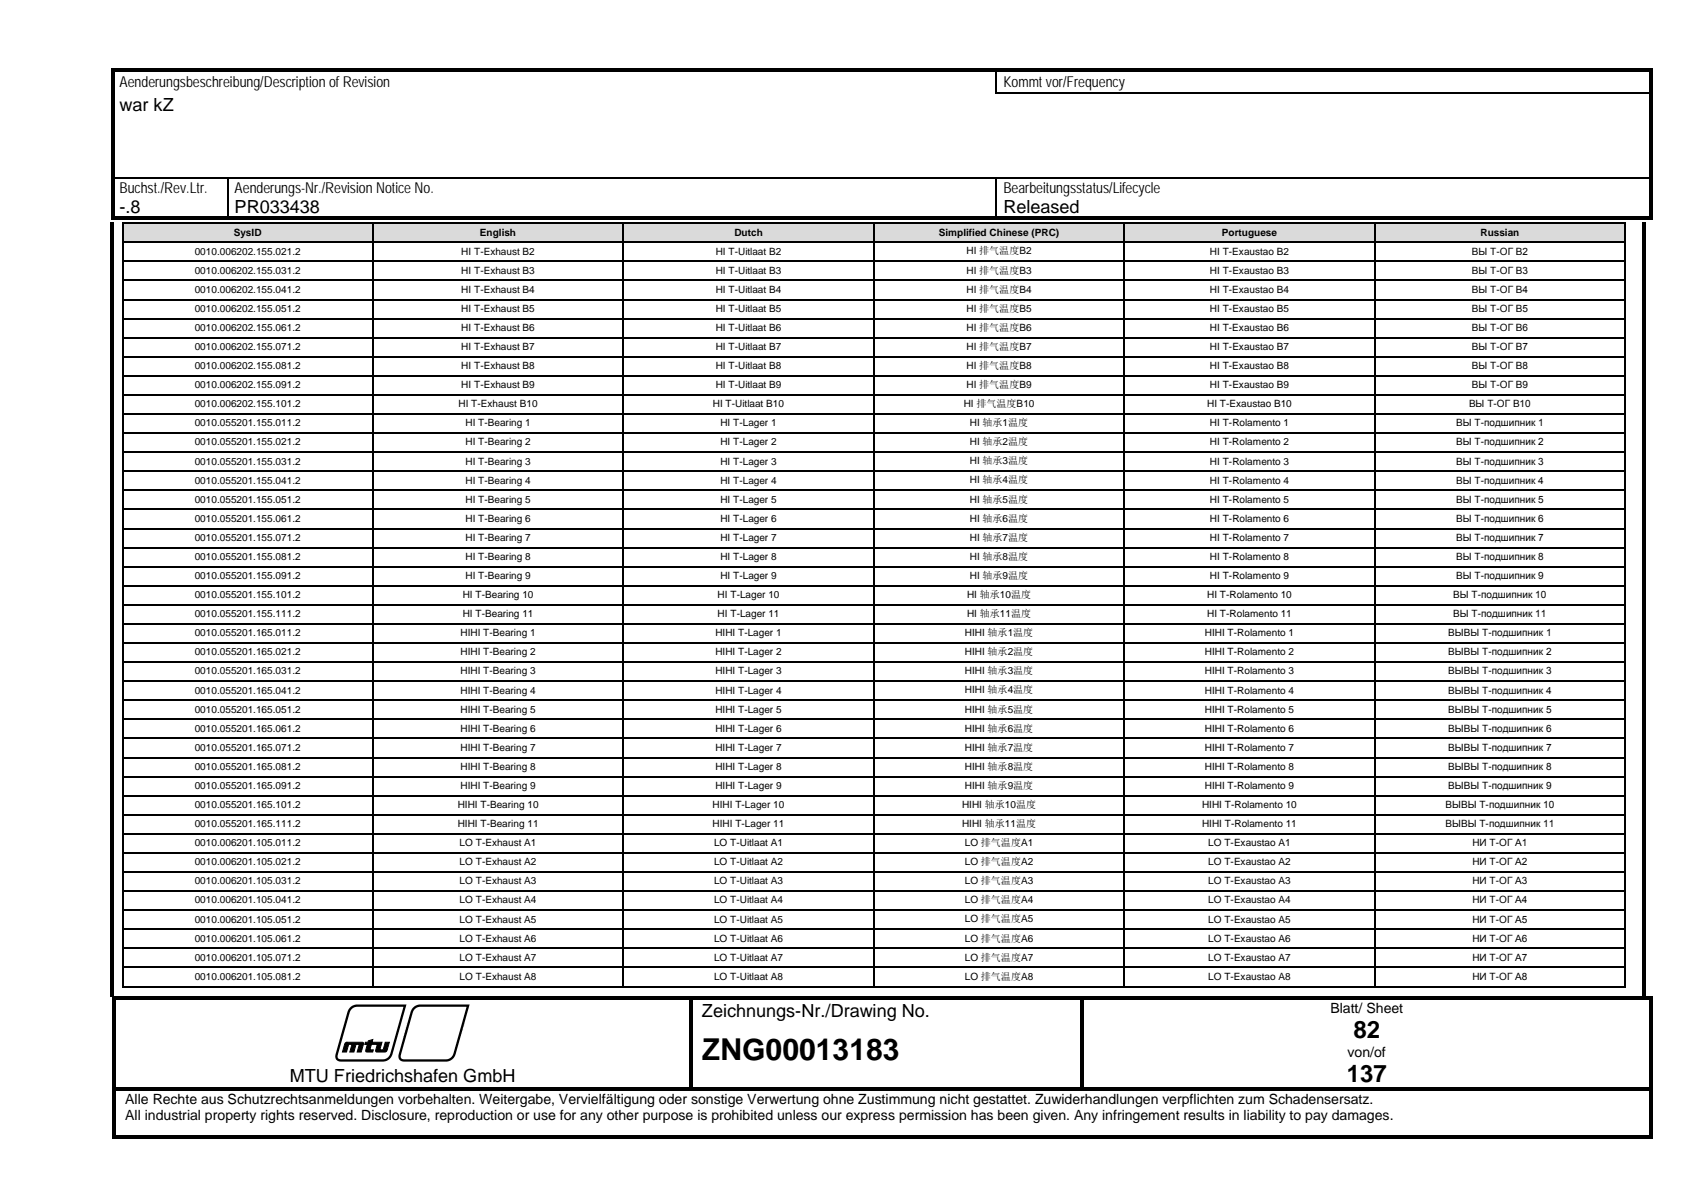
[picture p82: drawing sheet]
<svg xmlns="http://www.w3.org/2000/svg" width="297mm" height="210mm" viewBox="0 0 297 210" stroke-linecap="round" stroke-linejoin="round" font-family="sans-serif">
<defs><g id="words">
<text font-size="5.3" x="123.3" y="186.2">ZNG00013183</text>
<g font-size="4.2">
<text x="237.7" y="182.4">82</text>
<text x="236.5" y="190.1">137</text>
</g>
<g font-size="3.2">
<text x="21" y="19.5">war kZ</text>
<text x="21" y="37.4">-.8</text>
<text x="41.2" y="37.4">PR033438</text>
<text x="176.2" y="37.4">Released</text>
<text x="123.3" y="178.5">Zeichnungs-Nr./Drawing No.</text>
<text x="50.9" y="190">MTU Friedrichshafen GmbH</text>
</g>
<g font-size="2.6">
<text x="21" y="15.3">Aenderungsbeschreibung/Descriptionof Revision</text>
<text x="176.2" y="15.3">Kommt vor/Frequency</text>
<text x="21" y="33.9">Buchst./Rev.Ltr.</text>
<text x="41.2" y="33.9">Aenderungs-Nr./RevisionNotice No.</text>
<text x="176.2" y="33.9">Bearbeitungsstatus/Lifecycle</text>
</g>
<g font-size="2.5">
<text x="233.7" y="177.8">Blatt/ Sheet</text>
<text x="236.7" y="185.5">von/of</text>
<text x="22" y="193.8">Alle Rechte aus Schutzrechtsanmeldungen vorbehalten. Weitergabe, Vervielfältigung oder sonstige Verwertung ohne Zustimmung nicht gestattet. Zuwiderhandlungen verpflichten zum Schadensersatz.</text>
<text x="22" y="196.6">All industrial property rights reserved. Disclosure, reproduction or use for any other purpose is prohibited unless our express permission has been given. Any infringement results in liability to pay damages.</text>
</g>
<g font-size="1.8">
<text x="41.1" y="41.4">SysID</text>
<text x="84.3" y="41.4">English</text>
<text x="129" y="41.4">Dutch</text>
<text x="164.9" y="41.4">Simplified Chinese (PRC)</text>
<text x="214.6" y="41.4">Portuguese</text>
<text x="260" y="41.4">Russian</text>
<text x="34.2" y="44.7">0010.006202.155.021.2</text>
<text x="81" y="44.7">HI T-Exhaust B2</text>
<text x="125.7" y="44.7">HI T-Uitlaat B2</text>
<text x="169.8" y="44.7">HI 排气温度B2</text>
<text x="212.5" y="44.7">HI T-Exaustao B2</text>
<text x="258.5" y="44.7">ВЫ Т-ОГ B2</text>
<text x="34.2" y="48">0010.006202.155.031.2</text>
<text x="34.2" y="51.4">0010.006202.155.041.2</text>
<text x="81" y="51.4">HI T-Exhaust B4</text>
<text x="81" y="48">HI T-Exhaust B3</text>
<text x="125.7" y="51.4">HI T-Uitlaat B4</text>
<text x="125.7" y="48">HI T-Uitlaat B3</text>
<text x="169.8" y="51.4">HI 排气温度B4</text>
<text x="169.8" y="48">HI 排气温度B3</text>
<text x="212.5" y="51.4">HI T-Exaustao B4</text>
<text x="212.5" y="48">HI T-Exaustao B3</text>
<text x="258.5" y="51.4">ВЫ Т-ОГ B4</text>
<text x="258.5" y="48">ВЫ Т-ОГ B3</text>
<text x="34.2" y="54.8">0010.006202.155.051.2</text>
<text x="34.2" y="58.1">0010.006202.155.061.2</text>
<text x="81" y="58.1">HI T-Exhaust B6</text>
<text x="81" y="54.8">HI T-Exhaust B5</text>
<text x="125.7" y="58.1">HI T-Uitlaat B6</text>
<text x="125.7" y="54.8">HI T-Uitlaat B5</text>
<text x="169.8" y="58.1">HI 排气温度B6</text>
<text x="169.8" y="54.7">HI 排气温度B5</text>
<text x="212.5" y="58.1">HI T-Exaustao B6</text>
<text x="212.5" y="54.8">HI T-Exaustao B5</text>
<text x="258.5" y="58.1">ВЫ Т-ОГ B6</text>
<text x="258.5" y="54.8">ВЫ Т-ОГ B5</text>
<text x="34.2" y="61.5">0010.006202.155.071.2</text>
<text x="34.2" y="64.8">0010.006202.155.081.2</text>
<text x="81" y="64.8">HI T-Exhaust B8</text>
<text x="81" y="61.5">HI T-Exhaust B7</text>
<text x="125.7" y="64.8">HI T-Uitlaat B8</text>
<text x="125.7" y="61.5">HI T-Uitlaat B7</text>
<text x="169.8" y="64.8">HI 排气温度B8</text>
<text x="169.8" y="61.4">HI 排气温度B7</text>
<text x="212.5" y="64.8">HI T-Exaustao B8</text>
<text x="212.5" y="61.5">HI T-Exaustao B7</text>
<text x="258.5" y="64.8">ВЫ Т-ОГ B8</text>
<text x="258.5" y="61.5">ВЫ Т-ОГ B7</text>
<text x="34.2" y="68.2">0010.006202.155.091.2</text>
<text x="34.2" y="71.5">0010.006202.155.101.2</text>
<text x="80.5" y="71.5">HI T-Exhaust B10</text>
<text x="81" y="68.2">HI T-Exhaust B9</text>
<text x="125.2" y="71.5">HI T-Uitlaat B10</text>
<text x="125.7" y="68.2">HI T-Uitlaat B9</text>
<text x="169.3" y="71.5">HI 排气温度B10</text>
<text x="169.8" y="68.1">HI 排气温度B9</text>
<text x="212" y="71.5">HI T-Exaustao B10</text>
<text x="212.5" y="68.2">HI T-Exaustao B9</text>
<text x="258" y="71.5">ВЫ Т-ОГ B10</text>
<text x="258.5" y="68.2">ВЫ Т-ОГ B9</text>
<text x="34.2" y="74.9">0010.055201.155.011.2</text>
<text x="81.8" y="74.9">HI T-Bearing 1</text>
<text x="126.5" y="74.9">HI T-Lager 1</text>
<text x="170.3" y="74.8">HI 轴承1温度</text>
<text x="212.5" y="74.9">HI T-Rolamento 1</text>
<text x="255.8" y="74.9">ВЫ Т-подшипник 1</text>
<text x="34.2" y="78.2">0010.055201.155.021.2</text>
<text x="34.2" y="81.6">0010.055201.155.031.2</text>
<text x="81.8" y="78.2">HI T-Bearing 2</text>
<text x="81.8" y="81.6">HI T-Bearing 3</text>
<text x="126.5" y="78.2">HI T-Lager 2</text>
<text x="126.5" y="81.6">HI T-Lager 3</text>
<text x="170.3" y="81.6">HI 轴承3温度</text>
<text x="170.3" y="78.2">HI 轴承2温度</text>
<text x="212.5" y="81.6">HI T-Rolamento 3</text>
<text x="212.5" y="78.2">HI T-Rolamento 2</text>
<text x="255.8" y="78.2">ВЫ Т-подшипник 2</text>
<text x="255.8" y="81.6">ВЫ Т-подшипник 3</text>
<text x="34.2" y="84.9">0010.055201.155.041.2</text>
<text x="34.2" y="88.3">0010.055201.155.051.2</text>
<text x="81.8" y="84.9">HI T-Bearing 4</text>
<text x="81.8" y="88.3">HI T-Bearing 5</text>
<text x="126.5" y="84.9">HI T-Lager 4</text>
<text x="126.5" y="88.3">HI T-Lager 5</text>
<text x="170.3" y="88.2">HI 轴承5温度</text>
<text x="170.3" y="84.9">HI 轴承4温度</text>
<text x="212.5" y="88.3">HI T-Rolamento 5</text>
<text x="212.5" y="84.9">HI T-Rolamento 4</text>
<text x="255.8" y="88.3">ВЫ Т-подшипник 5</text>
<text x="255.8" y="84.9">ВЫ Т-подшипник 4</text>
<text x="34.2" y="91.6">0010.055201.155.061.2</text>
<text x="34.2" y="95">0010.055201.155.071.2</text>
<text x="81.8" y="91.6">HI T-Bearing 6</text>
<text x="81.8" y="95">HI T-Bearing 7</text>
<text x="126.5" y="91.6">HI T-Lager 6</text>
<text x="126.5" y="95">HI T-Lager 7</text>
<text x="170.3" y="95">HI 轴承7温度</text>
<text x="170.3" y="91.6">HI 轴承6温度</text>
<text x="212.5" y="95">HI T-Rolamento 7</text>
<text x="212.5" y="91.6">HI T-Rolamento 6</text>
<text x="255.8" y="95">ВЫ Т-подшипник 7</text>
<text x="255.8" y="91.6">ВЫ Т-подшипник 6</text>
<text x="34.2" y="98.3">0010.055201.155.081.2</text>
<text x="34.2" y="101.7">0010.055201.155.091.2</text>
<text x="81.8" y="98.3">HI T-Bearing 8</text>
<text x="81.8" y="101.7">HI T-Bearing 9</text>
<text x="126.5" y="98.3">HI T-Lager 8</text>
<text x="126.5" y="101.7">HI T-Lager 9</text>
<text x="170.3" y="101.7">HI 轴承9温度</text>
<text x="170.3" y="98.3">HI 轴承8温度</text>
<text x="212.5" y="101.7">HI T-Rolamento 9</text>
<text x="212.5" y="98.3">HI T-Rolamento 8</text>
<text x="255.8" y="101.7">ВЫ Т-подшипник 9</text>
<text x="255.8" y="98.3">ВЫ Т-подшипник 8</text>
<text x="34.2" y="105">0010.055201.155.101.2</text>
<text x="81.3" y="105">HI T-Bearing 10</text>
<text x="126" y="105">HI T-Lager 10</text>
<text x="169.9" y="105">HI 轴承10温度</text>
<text x="212" y="105">HI T-Rolamento 10</text>
<text x="255.2" y="105">ВЫ Т-подшипник 10</text>
<text x="34.2" y="108.4">0010.055201.155.111.2</text>
<text x="34.2" y="111.7">0010.055201.165.011.2</text>
<text x="80.9" y="111.7">HIHI T-Bearing 1</text>
<text x="81.3" y="108.4">HI T-Bearing 11</text>
<text x="125.6" y="111.7">HIHI T-Lager 1</text>
<text x="126" y="108.4">HI T-Lager 11</text>
<text x="169.5" y="111.7">HIHI 轴承1温度</text>
<text x="169.9" y="108.4">HI 轴承11温度</text>
<text x="211.6" y="111.7">HIHI T-Rolamento 1</text>
<text x="212" y="108.4">HI T-Rolamento 11</text>
<text x="254.4" y="111.7">ВЫВЫ Т-подшипник 1</text>
<text x="255.2" y="108.4">ВЫ Т-подшипник 11</text>
<text x="34.2" y="115.1">0010.055201.165.021.2</text>
<text x="34.2" y="118.4">0010.055201.165.031.2</text>
<text x="80.9" y="118.4">HIHI T-Bearing 3</text>
<text x="80.9" y="115.1">HIHI T-Bearing 2</text>
<text x="125.6" y="118.4">HIHI T-Lager 3</text>
<text x="125.6" y="115.1">HIHI T-Lager 2</text>
<text x="169.5" y="115.1">HIHI 轴承2温度</text>
<text x="169.5" y="118.4">HIHI 轴承3温度</text>
<text x="211.6" y="115.1">HIHI T-Rolamento 2</text>
<text x="211.6" y="118.4">HIHI T-Rolamento 3</text>
<text x="254.4" y="115.1">ВЫВЫ Т-подшипник 2</text>
<text x="254.4" y="118.4">ВЫВЫ Т-подшипник 3</text>
<text x="34.2" y="121.8">0010.055201.165.041.2</text>
<text x="34.2" y="125.1">0010.055201.165.051.2</text>
<text x="80.9" y="125.1">HIHI T-Bearing 5</text>
<text x="80.9" y="121.8">HIHI T-Bearing 4</text>
<text x="125.6" y="125.1">HIHI T-Lager 5</text>
<text x="125.6" y="121.8">HIHI T-Lager 4</text>
<text x="169.5" y="121.8">HIHI 轴承4温度</text>
<text x="169.5" y="125.1">HIHI 轴承5温度</text>
<text x="211.6" y="121.8">HIHI T-Rolamento 4</text>
<text x="211.6" y="125.1">HIHI T-Rolamento 5</text>
<text x="254.4" y="121.8">ВЫВЫ Т-подшипник 4</text>
<text x="254.4" y="125.1">ВЫВЫ Т-подшипник 5</text>
<text x="34.2" y="128.5">0010.055201.165.061.2</text>
<text x="34.2" y="131.8">0010.055201.165.071.2</text>
<text x="80.9" y="131.8">HIHI T-Bearing 7</text>
<text x="80.9" y="128.5">HIHI T-Bearing 6</text>
<text x="125.6" y="131.8">HIHI T-Lager 7</text>
<text x="125.6" y="128.5">HIHI T-Lager 6</text>
<text x="169.5" y="128.5">HIHI 轴承6温度</text>
<text x="169.5" y="131.8">HIHI 轴承7温度</text>
<text x="211.6" y="128.5">HIHI T-Rolamento 6</text>
<text x="211.6" y="131.8">HIHI T-Rolamento 7</text>
<text x="254.4" y="128.5">ВЫВЫ Т-подшипник 6</text>
<text x="254.4" y="131.8">ВЫВЫ Т-подшипник 7</text>
<text x="34.2" y="135.2">0010.055201.165.081.2</text>
<text x="80.9" y="135.2">HIHI T-Bearing 8</text>
<text x="125.6" y="135.2">HIHI T-Lager 8</text>
<text x="169.5" y="135.2">HIHI 轴承8温度</text>
<text x="211.6" y="135.2">HIHI T-Rolamento 8</text>
<text x="254.4" y="135.2">ВЫВЫ Т-подшипник 8</text>
<text x="34.2" y="138.5">0010.055201.165.091.2</text>
<text x="34.2" y="141.9">0010.055201.165.101.2</text>
<text x="80.4" y="141.9">HIHI T-Bearing 10</text>
<text x="80.9" y="138.5">HIHI T-Bearing 9</text>
<text x="125.2" y="141.9">HIHI T-Lager 10</text>
<text x="125.6" y="138.5">HIHI T-Lager 9</text>
<text x="169" y="141.9">HIHI 轴承10温度</text>
<text x="169.5" y="138.5">HIHI 轴承9温度</text>
<text x="211.1" y="141.9">HIHI T-Rolamento 10</text>
<text x="211.6" y="138.5">HIHI T-Rolamento 9</text>
<text x="253.9" y="141.9">ВЫВЫ Т-подшипник 10</text>
<text x="254.4" y="138.5">ВЫВЫ Т-подшипник 9</text>
<text x="34.2" y="145.2">0010.055201.165.111.2</text>
<text x="34.2" y="148.6">0010.006201.105.011.2</text>
<text x="80.4" y="145.2">HIHI T-Bearing 11</text>
<text x="80.7" y="148.6">LO T-Exhaust A1</text>
<text x="125.2" y="145.2">HIHI T-Lager 11</text>
<text x="125.4" y="148.6">LO T-Uitlaat A1</text>
<text x="169" y="145.2">HIHI 轴承11温度</text>
<text x="169.5" y="148.6">LO 排气温度A1</text>
<text x="211.1" y="145.2">HIHI T-Rolamento 11</text>
<text x="212.2" y="148.6">LO T-Exaustao A1</text>
<text x="253.9" y="145.2">ВЫВЫ Т-подшипник 11</text>
<text x="258.6" y="148.6">НИ Т-ОГ А1</text>
<text x="34.2" y="152">0010.006201.105.021.2</text>
<text x="34.2" y="155.3">0010.006201.105.031.2</text>
<text x="80.7" y="155.3">LO T-Exhaust A3</text>
<text x="80.7" y="152">LO T-Exhaust A2</text>
<text x="125.4" y="152">LO T-Uitlaat A2</text>
<text x="125.4" y="155.3">LO T-Uitlaat A3</text>
<text x="169.5" y="151.9">LO 排气温度A2</text>
<text x="169.5" y="155.3">LO 排气温度A3</text>
<text x="212.2" y="152">LO T-Exaustao A2</text>
<text x="212.2" y="155.3">LO T-Exaustao A3</text>
<text x="258.6" y="152">НИ Т-ОГ А2</text>
<text x="258.6" y="155.3">НИ Т-ОГ А3</text>
<text x="34.2" y="158.6">0010.006201.105.041.2</text>
<text x="80.7" y="158.6">LO T-Exhaust A4</text>
<text x="125.4" y="158.6">LO T-Uitlaat A4</text>
<text x="169.5" y="158.6">LO 排气温度A4</text>
<text x="169.5" y="162">LO 排气温度A5</text>
<text x="212.2" y="158.6">LO T-Exaustao A4</text>
<text x="258.6" y="158.6">НИ Т-ОГ А4</text>
<text x="34.2" y="162">0010.006201.105.051.2</text>
<text x="34.2" y="165.4">0010.006201.105.061.2</text>
<text x="80.7" y="162">LO T-Exhaust A5</text>
<text x="80.7" y="165.4">LO T-Exhaust A6</text>
<text x="125.4" y="165.4">LO T-Uitlaat A6</text>
<text x="125.4" y="162">LO T-Uitlaat A5</text>
<text x="169.5" y="165.3">LO 排气温度A6</text>
<text x="212.2" y="165.4">LO T-Exaustao A6</text>
<text x="212.2" y="162">LO T-Exaustao A5</text>
<text x="258.6" y="165.4">НИ Т-ОГ А6</text>
<text x="258.6" y="162">НИ Т-ОГ А5</text>
<text x="34.2" y="168.7">0010.006201.105.071.2</text>
<text x="34.2" y="172.1">0010.006201.105.081.2</text>
<text x="80.7" y="168.7">LO T-Exhaust A7</text>
<text x="80.7" y="172.1">LO T-Exhaust A8</text>
<text x="125.4" y="172.1">LO T-Uitlaat A8</text>
<text x="125.4" y="168.7">LO T-Uitlaat A7</text>
<text x="169.5" y="172">LO 排气温度A8</text>
<text x="169.5" y="168.7">LO 排气温度A7</text>
<text x="212.2" y="172.1">LO T-Exaustao A8</text>
<text x="212.2" y="168.7">LO T-Exaustao A7</text>
<text x="258.6" y="172.1">НИ Т-ОГ А8</text>
<text x="258.6" y="168.7">НИ Т-ОГ А7</text>
</g>
</g></defs>
<g fill="#000">
<path d="M19.5 12h.6v.5h-.6z" fill-rule="evenodd"/>
<path d="M19.5 12h.6v.5h-.6z" fill-rule="evenodd"/>
<path d="M19.5 12.5h.6v3.7h-.6z" fill-rule="evenodd"/>
<path d="M19.5 16.2h.6v.3h-.6z" fill-rule="evenodd"/>
<path d="M20.1 12h154.8v.5h-154.8z" fill-rule="evenodd"/>
<path d="M174.9 12h.5v.5h-.5z" fill-rule="evenodd"/>
<path d="M175.4 12h24.6v.5h-24.6z" fill-rule="evenodd"/>
<path d="M200 12h.6v.5h-.6z" fill-rule="evenodd"/>
<path d="M200.6 12h89.2v.5h-89.2z" fill-rule="evenodd"/>
<path d="M289.8 12h.5v.5h-.5z" fill-rule="evenodd"/>
<path d="M289.8 12h.5v.5h-.5z" fill-rule="evenodd"/>
<path d="M289.8 12.5h.5v3.7h-.5z" fill-rule="evenodd"/>
<path d="M289.8 16.2h.5v.3h-.5z" fill-rule="evenodd"/>
<path d="M19.5 16.5h.6v3.7h-.6z" fill-rule="evenodd"/>
<path d="M19.5 20.2h.6v3.6h-.6z" fill-rule="evenodd"/>
<path d="M19.5 23.8h.6v3.7h-.6z" fill-rule="evenodd"/>
<path d="M19.5 27.5h.6v3.6h-.6z" fill-rule="evenodd"/>
<path d="M19.5 31.4h.6v3h-.6z" fill-rule="evenodd"/>
<path d="M19.5 34.4h.6v3.7h-.6z" fill-rule="evenodd"/>
<path d="M19.5 38.1h.6v.5h-.6z" fill-rule="evenodd"/>
<path d="M19.5 38.1h.6v.5h-.6z" fill-rule="evenodd"/>
<path d="M20.1 38.1h19.8v.5h-19.8z" fill-rule="evenodd"/>
<path d="M39.9 38.1h.5v.5h-.5z" fill-rule="evenodd"/>
<path d="M40.4 38.1h134.5v.5h-134.5z" fill-rule="evenodd"/>
<path d="M174.9 38.1h.5v.5h-.5z" fill-rule="evenodd"/>
<path d="M175.4 38.1h114.4v.5h-114.4z" fill-rule="evenodd"/>
<path d="M289.8 16.5h.5v3.7h-.5z" fill-rule="evenodd"/>
<path d="M289.8 20.2h.5v3.6h-.5z" fill-rule="evenodd"/>
<path d="M289.8 23.8h.5v3.7h-.5z" fill-rule="evenodd"/>
<path d="M289.8 27.5h.5v3.6h-.5z" fill-rule="evenodd"/>
<path d="M289.8 31.4h.5v3h-.5z" fill-rule="evenodd"/>
<path d="M289.8 34.4h.5v3.7h-.5z" fill-rule="evenodd"/>
<path d="M289.8 38.1h.5v.5h-.5z" fill-rule="evenodd"/>
<path d="M289.8 38.1h.5v.5h-.5z" fill-rule="evenodd"/>
<path d="M19.8 175h.5v.5h-.5z" fill-rule="evenodd"/>
<path d="M19.8 175h.5v.5h-.5z" fill-rule="evenodd"/>
<path d="M20.3 175h100.8v.5h-100.8z" fill-rule="evenodd"/>
<path d="M121.1 175h.5v.5h-.5z" fill-rule="evenodd"/>
<path d="M121.6 175h68.2v.5h-68.2z" fill-rule="evenodd"/>
<path d="M189.8 175h.6v.5h-.6z" fill-rule="evenodd"/>
<path d="M190.4 175h99.4v.5h-99.4z" fill-rule="evenodd"/>
<path d="M289.8 175h.5v.5h-.5z" fill-rule="evenodd"/>
<path d="M289.8 175h.5v.5h-.5z" fill-rule="evenodd"/>
<path d="M19.8 175.5h.5v15.4h-.5z" fill-rule="evenodd"/>
<path d="M19.8 190.9h.5v.6h-.5z" fill-rule="evenodd"/>
<path d="M19.8 191.5h.5v8h-.5z" fill-rule="evenodd"/>
<path d="M20.3 190.9h100.8v.6h-100.8z" fill-rule="evenodd"/>
<path d="M121.1 175.5h.5v15.4h-.5z" fill-rule="evenodd"/>
<path d="M121.1 190.9h.5v.6h-.5z" fill-rule="evenodd"/>
<path d="M121.6 190.9h68.2v.6h-68.2z" fill-rule="evenodd"/>
<path d="M189.8 175.5h.6v15.4h-.6z" fill-rule="evenodd"/>
<path d="M189.8 190.9h.6v.6h-.6z" fill-rule="evenodd"/>
<path d="M190.4 190.9h99.4v.6h-99.4z" fill-rule="evenodd"/>
<path d="M289.8 175.5h.5v15.4h-.5z" fill-rule="evenodd"/>
<path d="M289.8 190.9h.5v.6h-.5z" fill-rule="evenodd"/>
<path d="M289.8 191.5h.5v8h-.5z" fill-rule="evenodd"/>
<path d="M19.8 199.5h.5v.5h-.5z" fill-rule="evenodd"/>
<path d="M19.8 199.5h.5v.5h-.5z" fill-rule="evenodd"/>
<path d="M20.3 199.5h269.5v.5h-269.5z" fill-rule="evenodd"/>
<path d="M289.8 199.5h.5v.5h-.5z" fill-rule="evenodd"/>
<path d="M289.8 199.5h.5v.5h-.5z" fill-rule="evenodd"/>
</g>
<path d="M175 12.5v3.7M20.1 31.3h19.8M40 31.4v6.7M40.1 31.3h134.8M175 31.4v6.7M175.2 31.3h114.6" fill="none" stroke="#000" stroke-width=".25"/>
<path d="M174.9 16.3h25.1M200.4 16.3h89.4" fill="none" stroke="#000" stroke-width=".34"/>
<g fill="#000">
<path d="M200 16.2h.4v.3h-.4zM19.5 31.1h.6v.3h-.6zM39.9 31.4h.2zM39.9 31.1h.2v.3h-.2zM174.9 31.4h.3zM174.9 31.1h.3v.3h-.3zM289.8 31.1h.5v.3h-.5zM60.6 183.2l.3-.2h2.2a.47 .47 0 0 1 .6 .1 .47 .47 0 0 1 .1 .6l-.4 1h-.7l.4-1.3h-.6l-.3 1.3h-.8l.4-1.3h-.6l-.3 1.3h-.8zM64.2 183h.4l.1-.2 .8-.3-.2 .5h1.8l-.4 1.4h.6l.4-1.4h.7l-.1 .4a1.4 1.4 0 0 1-.7 1.3h-1a.44 .44 0 0 1-.6-.3l.3-1h-1.1l-.2 1h.6l-.1 .3h-.5a.51 .51 0 0 1-.8-.3l.3-1h-.4z"/>
<path d="M61.5 176.9l.6-.4 .6-.1h8.7l-2.4 8.6a2.24 2.24 0 0 1-2.7 1.4h-6.4a1.06 1.06 0 0 1-1-.6 1.06 1.06 0 0 1 .2-1.1l1.9-6.9zM61.8 177.2l-.4 .7-2 7.2a.69 .69 0 0 0 .1 .8 .69 .69 0 0 0 .8 .1h6.9a1.38 1.38 0 0 0 1.4-1.1l2.3-8.1h-8.2z"/>
<path d="M72.6 176.9l.6-.4 .6-.1h8.7l-2.5 8.6a2.21 2.21 0 0 1-2.6 1.4h-6.4a1.06 1.06 0 0 1-1-.6 1.06 1.06 0 0 1 .1-1.1l2-7.1zM72.9 177.2l-.4 .7-2 7.2a.69 .69 0 0 0 .1 .8 .69 .69 0 0 0 .8 .1h6.9a1.38 1.38 0 0 0 1.4-1.1l2.2-8.1h-8.1z"/>
</g>
<path d="M60.6 183.2l.3-.2h2.2a.47 .47 0 0 1 .6 .1 .47 .47 0 0 1 .1 .6l-.4 1h-.7l.4-1.3h-.6l-.3 1.3h-.8l.4-1.3h-.6l-.3 1.3h-.8zM64.2 183h.4l.1-.2 .8-.3-.2 .5h1.8l-.4 1.4h.6l.4-1.4h.7l-.1 .4a1.4 1.4 0 0 1-.7 1.3h-1a.44 .44 0 0 1-.6-.3l.3-1h-1.1l-.2 1h.6l-.1 .3h-.5a.51 .51 0 0 1-.8-.3l.3-1h-.4z" fill="none" stroke="#000" stroke-width=".18"/>
<g fill="#dadada">
<path d="M21.7 39.4h43.6v3h-43.6z" fill-rule="evenodd"/>
<path d="M22.1 39.7h42.9v2.3h-42.9z" fill-rule="evenodd"/>
<path d="M65.7 39.4h43.6v3h-43.6z" fill-rule="evenodd"/>
<path d="M66 39.7h43v2.3h-43z" fill-rule="evenodd"/>
<path d="M109.7 39.4h43.6v3h-43.6z" fill-rule="evenodd"/>
<path d="M110 39.7h43v2.3h-43z" fill-rule="evenodd"/>
<path d="M153.7 39.4h43.6v3h-43.6z" fill-rule="evenodd"/>
<path d="M154 39.7h43v2.3h-43z" fill-rule="evenodd"/>
<path d="M197.7 39.4h43.6v3h-43.6z" fill-rule="evenodd"/>
<path d="M198 39.7h42.9v2.3h-42.9z" fill-rule="evenodd"/>
<path d="M241.7 39.4h43.6v3h-43.6z" fill-rule="evenodd"/>
</g>
<path d="M242 39.7h42.9v2.3h-42.9z" fill="#dadada"/>
<g fill="#000">
<path d="M21.4 39h.3v.4h-.3zM21.4 39h.3v.3h-.3zM65.3 39.3l.4 .1zM65.3 39h.4v.3h-.4zM109.3 39.3l.4 .1zM109.3 39h.4v.3h-.4zM153.3 39.3l.4 .1zM153.3 39h.4v.3h-.4zM197.3 39.3l.4 .1zM197.3 39h.4v.3h-.4zM241.3 39.3l.3 .1zM241.3 39h.3v.3h-.3z"/>
<path d="M285.3 39h.3v.4h-.3zM285.3 39h.3v.3h-.3zM21.4 42.4h.3v.3h-.3zM21.4 45.7h.3v.4h-.3zM21.4 49.1h.3v.3h-.3zM21.4 52.4h.3v.4h-.3zM21.4 55.8h.3v.3h-.3zM21.4 59.1h.3v.4h-.3zM65.3 42.4h.4v.3h-.4zM65.3 45.7h.4v.4h-.4zM65.3 49.1h.4v.3h-.4zM65.3 52.4h.4v.4h-.4z"/>
<path d="M65.3 55.8h.4v.3h-.4zM65.3 59.1h.4v.4h-.4zM109.3 42.4h.4v.3h-.4zM109.3 45.7h.4v.4h-.4zM109.3 49.1h.4v.3h-.4zM109.3 52.4h.4v.4h-.4zM109.3 55.8h.4v.3h-.4zM109.3 59.1h.4v.4h-.4zM153.3 42.4h.4v.3h-.4zM153.3 45.7h.4v.4h-.4zM153.3 49.1h.4v.3h-.4zM153.3 52.4h.4v.4h-.4z"/>
<path d="M153.3 55.8h.4v.3h-.4zM153.3 59.1h.4v.4h-.4zM197.3 42.4h.4v.3h-.4zM197.3 45.7h.4v.4h-.4zM197.3 49.1h.4v.3h-.4zM197.3 52.4h.4v.4h-.4zM197.3 55.8h.4v.3h-.4zM197.3 59.1h.4v.4h-.4zM241.3 42.4h.3v.3h-.3zM241.3 45.7h.3v.4h-.3zM241.3 49.1h.3v.3h-.3zM241.3 52.4h.3v.4h-.3z"/>
<path d="M241.3 55.8h.3v.3h-.3zM241.3 59.1h.3v.4h-.3zM285.3 42.4h.3v.3h-.3zM285.3 45.7h.3v.4h-.3zM285.3 49.1h.3v.3h-.3zM285.3 52.4h.3v.4h-.3zM285.3 55.8h.3v.3h-.3zM285.3 59.1h.3v.4h-.3zM21.4 62.5h.3v.3h-.3zM21.4 65.8h.3v.4h-.3zM21.4 69.2h.3v.3h-.3zM21.4 72.5h.3v.4h-.3z"/>
<path d="M21.4 75.9h.3v.3h-.3zM21.4 79.2h.3v.4h-.3zM65.3 62.5h.4v.3h-.4zM65.3 65.8h.4v.4h-.4zM65.3 69.2h.4v.3h-.4zM65.3 72.5h.4v.4h-.4zM65.3 75.9h.4v.3h-.4zM65.3 79.2h.4v.4h-.4zM109.3 62.5h.4v.3h-.4zM109.3 65.8h.4v.4h-.4zM109.3 69.2h.4v.3h-.4zM109.3 72.5h.4v.4h-.4z"/>
<path d="M109.3 75.9h.4v.3h-.4zM109.3 79.2h.4v.4h-.4zM153.3 62.5h.4v.3h-.4zM153.3 65.8h.4v.4h-.4zM153.3 69.2h.4v.3h-.4zM153.3 72.5h.4v.4h-.4zM153.3 75.9h.4v.3h-.4zM153.3 79.2h.4v.4h-.4zM197.3 62.5h.4v.3h-.4zM197.3 65.8h.4v.4h-.4zM197.3 69.2h.4v.3h-.4zM197.3 72.5h.4v.4h-.4z"/>
<path d="M197.3 75.9h.4v.3h-.4zM197.3 79.2h.4v.4h-.4zM241.3 62.5h.3v.3h-.3zM241.3 65.8h.3v.4h-.3zM241.3 69.2h.3v.3h-.3zM241.3 72.5h.3v.4h-.3zM241.3 75.9h.3v.3h-.3zM241.3 79.2h.3v.4h-.3zM285.3 62.5h.3v.3h-.3zM285.3 65.8h.3v.4h-.3zM285.3 69.2h.3v.3h-.3zM285.3 72.5h.3v.4h-.3z"/>
<path d="M285.3 75.9h.3v.3h-.3zM285.3 79.2h.3v.4h-.3zM21.4 82.6h.3v.4h-.3zM21.4 85.9h.3v.4h-.3zM21.4 89.3h.3v.3h-.3zM21.4 92.6h.3v.4h-.3zM21.4 96h.3v.4h-.3zM21.4 99.3h.3v.4h-.3zM65.3 82.6h.4v.4h-.4zM65.3 85.9h.4v.4h-.4zM65.3 89.3h.4v.3h-.4zM65.3 92.6h.4v.4h-.4z"/>
<path d="M65.3 96h.4v.4h-.4zM65.3 99.3h.4v.4h-.4zM109.3 82.6h.4v.4h-.4zM109.3 85.9h.4v.4h-.4zM109.3 89.3h.4v.3h-.4zM109.3 92.6h.4v.4h-.4zM109.3 96h.4v.4h-.4zM109.3 99.3h.4v.4h-.4zM153.3 82.6h.4v.4h-.4zM153.3 85.9h.4v.4h-.4zM153.3 89.3h.4v.3h-.4zM153.3 92.6h.4v.4h-.4z"/>
<path d="M153.3 96h.4v.4h-.4zM153.3 99.3h.4v.4h-.4zM197.3 82.6h.4v.4h-.4zM197.3 85.9h.4v.4h-.4zM197.3 89.3h.4v.3h-.4zM197.3 92.6h.4v.4h-.4zM197.3 96h.4v.4h-.4zM197.3 99.3h.4v.4h-.4zM241.3 82.6h.3v.4h-.3zM241.3 85.9h.3v.4h-.3zM241.3 89.3h.3v.3h-.3zM241.3 92.6h.3v.4h-.3z"/>
<path d="M241.3 96h.3v.4h-.3zM241.3 99.3h.3v.4h-.3zM285.3 82.6h.3v.4h-.3zM285.3 85.9h.3v.4h-.3zM285.3 89.3h.3v.3h-.3zM285.3 92.6h.3v.4h-.3zM285.3 96h.3v.4h-.3zM285.3 99.3h.3v.4h-.3zM21.4 102.7h.3v.4h-.3zM21.4 106h.3v.4h-.3zM21.4 109.4h.3v.3h-.3zM21.4 112.8h.3v.3h-.3z"/>
<path d="M21.4 116.1h.3v.4h-.3zM21.4 119.4h.3v.4h-.3zM65.3 102.7h.4v.4h-.4zM65.3 106h.4v.4h-.4zM65.3 109.4h.4v.3h-.4zM65.3 112.8h.4v.3h-.4zM65.3 116.1h.4v.4h-.4zM65.3 119.4h.4v.4h-.4zM109.3 102.7h.4v.4h-.4zM109.3 106h.4v.4h-.4zM109.3 109.4h.4v.3h-.4zM109.3 112.8h.4v.3h-.4z"/>
<path d="M109.3 116.1h.4v.4h-.4zM109.3 119.4h.4v.4h-.4zM153.3 102.7h.4v.4h-.4zM153.3 106h.4v.4h-.4zM153.3 109.4h.4v.3h-.4zM153.3 112.8h.4v.3h-.4zM153.3 116.1h.4v.4h-.4zM153.3 119.4h.4v.4h-.4zM197.3 102.7h.4v.4h-.4zM197.3 106h.4v.4h-.4zM197.3 109.4h.4v.3h-.4zM197.3 112.8h.4v.3h-.4z"/>
<path d="M197.3 116.1h.4v.4h-.4zM197.3 119.4h.4v.4h-.4zM241.3 102.7h.3v.4h-.3zM241.3 106h.3v.4h-.3zM241.3 109.4h.3v.3h-.3zM241.3 112.8h.3v.3h-.3zM241.3 116.1h.3v.4h-.3zM241.3 119.4h.3v.4h-.3zM285.3 102.7h.3v.4h-.3zM285.3 106h.3v.4h-.3zM285.3 109.4h.3v.3h-.3zM285.3 112.8h.3v.3h-.3z"/>
<path d="M285.3 116.1h.3v.4h-.3zM285.3 119.4h.3v.4h-.3zM21.4 122.8h.3v.4h-.3zM21.4 126.2h.3v.3h-.3zM21.4 129.5h.3v.4h-.3zM21.4 132.9h.3v.3h-.3zM21.4 136.2h.3v.4h-.3zM21.4 139.6h.3v.3h-.3zM65.3 122.8h.4v.4h-.4zM65.3 126.2h.4v.3h-.4zM65.3 129.5h.4v.4h-.4zM65.3 132.9h.4v.3h-.4z"/>
<path d="M65.3 136.2h.4v.4h-.4zM65.3 139.6h.4v.3h-.4zM109.3 122.8h.4v.4h-.4zM109.3 126.2h.4v.3h-.4zM109.3 129.5h.4v.4h-.4zM109.3 132.9h.4v.3h-.4zM109.3 136.2h.4v.4h-.4zM109.3 139.6h.4v.3h-.4zM153.3 122.8h.4v.4h-.4zM153.3 126.2h.4v.3h-.4zM153.3 129.5h.4v.4h-.4zM153.3 132.9h.4v.3h-.4z"/>
<path d="M153.3 136.2h.4v.4h-.4zM153.3 139.6h.4v.3h-.4zM197.3 122.8h.4v.4h-.4zM197.3 126.2h.4v.3h-.4zM197.3 129.5h.4v.4h-.4zM197.3 132.9h.4v.3h-.4zM197.3 136.2h.4v.4h-.4zM197.3 139.6h.4v.3h-.4zM241.3 122.8h.3v.4h-.3zM241.3 126.2h.3v.3h-.3zM241.3 129.5h.3v.4h-.3zM241.3 132.9h.3v.3h-.3z"/>
<path d="M241.3 136.2h.3v.4h-.3zM241.3 139.6h.3v.3h-.3zM285.3 122.8h.3v.4h-.3zM285.3 126.2h.3v.3h-.3zM285.3 129.5h.3v.4h-.3zM285.3 132.9h.3v.3h-.3zM285.3 136.2h.3v.4h-.3zM285.3 139.6h.3v.3h-.3zM21.4 142.9h.3v.4h-.3zM21.4 146.3h.3v.3h-.3zM21.4 149.6h.3v.4h-.3zM21.4 153h.3v.3h-.3z"/>
<path d="M21.4 156.3h.3v.4h-.3zM65.3 142.9h.4v.4h-.4zM65.3 146.3h.4v.3h-.4zM65.3 149.6h.4v.4h-.4zM65.3 153h.4v.3h-.4zM65.3 156.3h.4v.4h-.4zM109.3 142.9h.4v.4h-.4zM109.3 146.3h.4v.3h-.4zM109.3 149.6h.4v.4h-.4zM109.3 153h.4v.3h-.4zM109.3 156.3h.4v.4h-.4zM153.3 142.9h.4v.4h-.4z"/>
<path d="M153.3 146.3h.4v.3h-.4zM153.3 149.6h.4v.4h-.4zM153.3 153h.4v.3h-.4zM153.3 156.3h.4v.4h-.4zM197.3 142.9h.4v.4h-.4zM197.3 146.3h.4v.3h-.4zM197.3 149.6h.4v.4h-.4zM197.3 153h.4v.3h-.4zM197.3 156.3h.4v.4h-.4zM241.3 142.9h.3v.4h-.3zM241.3 146.3h.3v.3h-.3zM241.3 149.6h.3v.4h-.3z"/>
<path d="M241.3 153h.3v.3h-.3zM241.3 156.3h.3v.4h-.3zM285.3 142.9h.3v.4h-.3zM285.3 146.3h.3v.3h-.3zM285.3 149.6h.3v.4h-.3zM285.3 153h.3v.3h-.3zM285.3 156.3h.3v.4h-.3zM21.4 159.7h.3v.3h-.3zM21.4 163h.3v.4h-.3zM21.4 166.4h.3v.3h-.3zM21.4 169.7h.3v.4h-.3zM21.4 173.1h.3v.3h-.3z"/>
<path d="M65.3 159.7h.4v.3h-.4zM65.3 163h.4v.4h-.4zM65.3 166.4h.4v.3h-.4zM65.3 169.7h.4v.4h-.4zM65.3 173.1h.4v.3h-.4zM109.3 159.7h.4v.3h-.4zM109.3 163h.4v.4h-.4zM109.3 166.4h.4v.3h-.4zM109.3 169.7h.4v.4h-.4zM109.3 173.1h.4v.3h-.4zM153.3 159.7h.4v.3h-.4zM153.3 163h.4v.4h-.4z"/>
<path d="M153.3 166.4h.4v.3h-.4zM153.3 169.7h.4v.4h-.4zM153.3 173.1h.4v.3h-.4zM197.3 159.7h.4v.3h-.4zM197.3 163h.4v.4h-.4zM197.3 166.4h.4v.3h-.4zM197.3 169.7h.4v.4h-.4zM197.3 173.1h.4v.3h-.4zM241.3 159.7h.3v.3h-.3zM241.3 163h.3v.4h-.3zM241.3 166.4h.3v.3h-.3zM241.3 169.7h.3v.4h-.3z"/>
<path d="M241.3 173.1h.3v.3h-.3zM285.3 159.7h.3v.3h-.3zM285.3 163h.3v.4h-.3zM285.3 166.4h.3v.3h-.3zM285.3 169.7h.3v.4h-.3zM285.3 173.1h.3v.3h-.3z"/>
</g>
<g fill="none" stroke="#000" stroke-width=".34">
<path d="M21.5 39.4v3M21.7 39.2h43.6M65.5 39.4v3M65.7 39.2h43.6M109.5 39.4v3M109.7 39.2h43.6M153.5 39.4v3M153.7 39.2h43.6M197.5 39.4v3M197.7 39.2h43.6M241.5 39.4v3M241.6 39.2h43.7"/>
<path d="M285.5 39.4v3M21.5 42.7v3M21.5 46.1v3M21.5 49.4v3M21.5 52.8v3M21.5 56.1v3M21.5 59.5v3M21.7 42.5h43.6M21.7 45.9h43.6M21.7 49.2h43.6M21.7 52.6h43.6M21.7 55.9h43.6"/>
<path d="M21.7 59.3h43.6M65.5 42.7v3M65.5 46.1v3M65.5 49.4v3M65.5 52.8v3M65.5 56.1v3M65.5 59.5v3M65.7 42.5h43.6M65.7 45.9h43.6M65.7 49.2h43.6M65.7 52.6h43.6M65.7 55.9h43.6"/>
<path d="M65.7 59.3h43.6M109.5 42.7v3M109.5 46.1v3M109.5 49.4v3M109.5 52.8v3M109.5 56.1v3M109.5 59.5v3M109.7 42.5h43.6M109.7 45.9h43.6M109.7 49.2h43.6M109.7 52.6h43.6M109.7 55.9h43.6"/>
<path d="M109.7 59.3h43.6M153.5 42.7v3M153.5 46.1v3M153.5 49.4v3M153.5 52.8v3M153.5 56.1v3M153.5 59.5v3M153.7 42.5h43.6M153.7 45.9h43.6M153.7 49.2h43.6M153.7 52.6h43.6M153.7 55.9h43.6"/>
<path d="M153.7 59.3h43.6M197.5 42.7v3M197.5 46.1v3M197.5 49.4v3M197.5 52.8v3M197.5 56.1v3M197.5 59.5v3M197.7 42.5h43.6M197.7 45.9h43.6M197.7 49.2h43.6M197.7 52.6h43.6M197.7 55.9h43.6"/>
<path d="M197.7 59.3h43.6M241.5 42.7v3M241.5 46.1v3M241.5 49.4v3M241.5 52.8v3M241.5 56.1v3M241.5 59.5v3M241.6 42.5h43.7M241.6 45.9h43.7M241.6 49.2h43.7M241.6 52.6h43.7M241.6 55.9h43.7"/>
<path d="M241.6 59.3h43.7M285.5 42.7v3M285.5 46.1v3M285.5 49.4v3M285.5 52.8v3M285.5 56.1v3M285.5 59.5v3M21.5 62.8v3M21.5 66.2v3M21.5 69.5v3M21.5 72.9v3M21.5 76.2v3"/>
<path d="M21.5 79.6v3M21.7 62.7h43.6M21.7 66h43.6M21.7 69.3h43.6M21.7 72.7h43.6M21.7 76.1h43.6M21.7 79.4h43.6M65.5 62.8v3M65.5 66.2v3M65.5 69.5v3M65.5 72.9v3M65.5 76.2v3"/>
<path d="M65.5 79.6v3M65.7 62.7h43.6M65.7 66h43.6M65.7 69.3h43.6M65.7 72.7h43.6M65.7 76.1h43.6M65.7 79.4h43.6M109.5 62.8v3M109.5 66.2v3M109.5 69.5v3M109.5 72.9v3M109.5 76.2v3"/>
<path d="M109.5 79.6v3M109.7 62.7h43.6M109.7 66h43.6M109.7 69.3h43.6M109.7 72.7h43.6M109.7 76.1h43.6M109.7 79.4h43.6M153.5 62.8v3M153.5 66.2v3M153.5 69.5v3M153.5 72.9v3M153.5 76.2v3"/>
<path d="M153.5 79.6v3M153.7 62.7h43.6M153.7 66h43.6M153.7 69.3h43.6M153.7 72.7h43.6M153.7 76.1h43.6M153.7 79.4h43.6M197.5 62.8v3M197.5 66.2v3M197.5 69.5v3M197.5 72.9v3M197.5 76.2v3"/>
<path d="M197.5 79.6v3M197.7 62.7h43.6M197.7 66h43.6M197.7 69.3h43.6M197.7 72.7h43.6M197.7 76.1h43.6M197.7 79.4h43.6M241.5 62.8v3M241.5 66.2v3M241.5 69.5v3M241.5 72.9v3M241.5 76.2v3"/>
<path d="M241.5 79.6v3M241.6 62.7h43.7M241.6 66h43.7M241.6 69.3h43.7M241.6 72.7h43.7M241.6 76.1h43.7M241.6 79.4h43.7M285.5 62.8v3M285.5 66.2v3M285.5 69.5v3M285.5 72.9v3M285.5 76.2v3"/>
<path d="M285.5 79.6v3M21.5 83v2.9M21.5 86.3v3M21.5 89.6v3M21.5 93v3M21.5 96.4v2.9M21.5 99.7v3M21.7 82.8h43.6M21.7 86.1h43.6M21.7 89.5h43.6M21.7 92.8h43.6M21.7 96.2h43.6"/>
<path d="M21.7 99.5h43.6M65.5 83v2.9M65.5 86.3v3M65.5 89.6v3M65.5 93v3M65.5 96.4v2.9M65.5 99.7v3M65.7 82.8h43.6M65.7 86.1h43.6M65.7 89.5h43.6M65.7 92.8h43.6M65.7 96.2h43.6"/>
<path d="M65.7 99.5h43.6M109.5 83v2.9M109.5 86.3v3M109.5 89.6v3M109.5 93v3M109.5 96.4v2.9M109.5 99.7v3M109.7 82.8h43.6M109.7 86.1h43.6M109.7 89.5h43.6M109.7 92.8h43.6M109.7 96.2h43.6"/>
<path d="M109.7 99.5h43.6M153.5 83v2.9M153.5 86.3v3M153.5 89.6v3M153.5 93v3M153.5 96.4v2.9M153.5 99.7v3M153.7 82.8h43.6M153.7 86.1h43.6M153.7 89.5h43.6M153.7 92.8h43.6M153.7 96.2h43.6"/>
<path d="M153.7 99.5h43.6M197.5 83v2.9M197.5 86.3v3M197.5 89.6v3M197.5 93v3M197.5 96.4v2.9M197.5 99.7v3M197.7 82.8h43.6M197.7 86.1h43.6M197.7 89.5h43.6M197.7 92.8h43.6M197.7 96.2h43.6"/>
<path d="M197.7 99.5h43.6M241.5 83v2.9M241.5 86.3v3M241.5 89.6v3M241.5 93v3M241.5 96.4v2.9M241.5 99.7v3M241.6 82.8h43.7M241.6 86.1h43.7M241.6 89.5h43.7M241.6 92.8h43.7M241.6 96.2h43.7"/>
<path d="M241.6 99.5h43.7M285.5 83v2.9M285.5 86.3v3M285.5 89.6v3M285.5 93v3M285.5 96.4v2.9M285.5 99.7v3M21.5 103.1v2.9M21.5 106.4v3M21.5 109.7v3.1M21.5 113.1v3M21.5 116.5v2.9"/>
<path d="M21.5 119.8v3M21.7 102.9h43.6M21.7 106.2h43.6M21.7 109.6h43.6M21.7 112.9h43.6M21.7 116.3h43.6M21.7 119.6h43.6M65.5 103.1v2.9M65.5 106.4v3M65.5 109.7v3.1M65.5 113.1v3M65.5 116.5v2.9"/>
<path d="M65.5 119.8v3M65.7 102.9h43.6M65.7 106.2h43.6M65.7 109.6h43.6M65.7 112.9h43.6M65.7 116.3h43.6M65.7 119.6h43.6M109.5 103.1v2.9M109.5 106.4v3M109.5 109.7v3.1M109.5 113.1v3M109.5 116.5v2.9"/>
<path d="M109.5 119.8v3M109.7 102.9h43.6M109.7 106.2h43.6M109.7 109.6h43.6M109.7 112.9h43.6M109.7 116.3h43.6M109.7 119.6h43.6M153.5 103.1v2.9M153.5 106.4v3M153.5 109.7v3.1M153.5 113.1v3M153.5 116.5v2.9"/>
<path d="M153.5 119.8v3M153.7 102.9h43.6M153.7 106.2h43.6M153.7 109.6h43.6M153.7 112.9h43.6M153.7 116.3h43.6M153.7 119.6h43.6M197.5 103.1v2.9M197.5 106.4v3M197.5 109.7v3.1M197.5 113.1v3M197.5 116.5v2.9"/>
<path d="M197.5 119.8v3M197.7 102.9h43.6M197.7 106.2h43.6M197.7 109.6h43.6M197.7 112.9h43.6M197.7 116.3h43.6M197.7 119.6h43.6M241.5 103.1v2.9M241.5 106.4v3M241.5 109.7v3.1M241.5 113.1v3M241.5 116.5v2.9"/>
<path d="M241.5 119.8v3M241.6 102.9h43.7M241.6 106.2h43.7M241.6 109.6h43.7M241.6 112.9h43.7M241.6 116.3h43.7M241.6 119.6h43.7M285.5 103.1v2.9M285.5 106.4v3M285.5 109.7v3.1M285.5 113.1v3M285.5 116.5v2.9"/>
<path d="M285.5 119.8v3M21.5 123.2v3M21.5 126.5v3M21.5 129.9v3M21.5 133.2v3M21.5 136.6v3M21.5 139.9v3M21.7 123h43.6M21.7 126.3h43.6M21.7 129.7h43.6M21.7 133h43.6M21.7 136.4h43.6"/>
<path d="M21.7 139.7h43.6M65.5 123.2v3M65.5 126.5v3M65.5 129.9v3M65.5 133.2v3M65.5 136.6v3M65.5 139.9v3M65.7 123h43.6M65.7 126.3h43.6M65.7 129.7h43.6M65.7 133h43.6M65.7 136.4h43.6"/>
<path d="M65.7 139.7h43.6M109.5 123.2v3M109.5 126.5v3M109.5 129.9v3M109.5 133.2v3M109.5 136.6v3M109.5 139.9v3M109.7 123h43.6M109.7 126.3h43.6M109.7 129.7h43.6M109.7 133h43.6M109.7 136.4h43.6"/>
<path d="M109.7 139.7h43.6M153.5 123.2v3M153.5 126.5v3M153.5 129.9v3M153.5 133.2v3M153.5 136.6v3M153.5 139.9v3M153.7 123h43.6M153.7 126.3h43.6M153.7 129.7h43.6M153.7 133h43.6M153.7 136.4h43.6"/>
<path d="M153.7 139.7h43.6M197.5 123.2v3M197.5 126.5v3M197.5 129.9v3M197.5 133.2v3M197.5 136.6v3M197.5 139.9v3M197.7 123h43.6M197.7 126.3h43.6M197.7 129.7h43.6M197.7 133h43.6M197.7 136.4h43.6"/>
<path d="M197.7 139.7h43.6M241.5 123.2v3M241.5 126.5v3M241.5 129.9v3M241.5 133.2v3M241.5 136.6v3M241.5 139.9v3M241.6 123h43.7M241.6 126.3h43.7M241.6 129.7h43.7M241.6 133h43.7M241.6 136.4h43.7"/>
<path d="M241.6 139.7h43.7M285.5 123.2v3M285.5 126.5v3M285.5 129.9v3M285.5 133.2v3M285.5 136.6v3M285.5 139.9v3M21.5 143.3v3M21.5 146.6v3M21.5 150v3M21.5 153.3v3M21.5 156.7v3"/>
<path d="M21.7 143.1h43.6M21.7 146.4h43.6M21.7 149.8h43.6M21.7 153.1h43.6M21.7 156.5h43.6M21.7 159.8h43.6M65.5 143.3v3M65.5 146.6v3M65.5 150v3M65.5 153.3v3M65.5 156.7v3M65.7 143.1h43.6"/>
<path d="M65.7 146.4h43.6M65.7 149.8h43.6M65.7 153.1h43.6M65.7 156.5h43.6M65.7 159.8h43.6M109.5 143.3v3M109.5 146.6v3M109.5 150v3M109.5 153.3v3M109.5 156.7v3M109.7 143.1h43.6M109.7 146.4h43.6"/>
<path d="M109.7 149.8h43.6M109.7 153.1h43.6M109.7 156.5h43.6M109.7 159.8h43.6M153.5 143.3v3M153.5 146.6v3M153.5 150v3M153.5 153.3v3M153.5 156.7v3M153.7 143.1h43.6M153.7 146.4h43.6M153.7 149.8h43.6"/>
<path d="M153.7 153.1h43.6M153.7 156.5h43.6M153.7 159.8h43.6M197.5 143.3v3M197.5 146.6v3M197.5 150v3M197.5 153.3v3M197.5 156.7v3M197.7 143.1h43.6M197.7 146.4h43.6M197.7 149.8h43.6M197.7 153.1h43.6"/>
<path d="M197.7 156.5h43.6M197.7 159.8h43.6M241.5 143.3v3M241.5 146.6v3M241.5 150v3M241.5 153.3v3M241.5 156.7v3M241.6 143.1h43.7M241.6 146.4h43.7M241.6 149.8h43.7M241.6 153.1h43.7M241.6 156.5h43.7"/>
<path d="M241.6 159.8h43.7M285.5 143.3v3M285.5 146.6v3M285.5 150v3M285.5 153.3v3M285.5 156.7v3M21.5 160v3M21.5 163.4v3M21.5 166.7v3M21.5 170.1v3M21.7 163.2h43.6M21.7 166.5h43.6"/>
<path d="M21.7 169.9h43.6M21.7 173.2h43.6M65.5 160v3M65.5 163.4v3M65.5 166.7v3M65.5 170.1v3M65.7 163.2h43.6M65.7 166.5h43.6M65.7 169.9h43.6M65.7 173.2h43.6M109.5 160v3M109.5 163.4v3"/>
<path d="M109.5 166.7v3M109.5 170.1v3M109.7 163.2h43.6M109.7 166.5h43.6M109.7 169.9h43.6M109.7 173.2h43.6M153.5 160v3M153.5 163.4v3M153.5 166.7v3M153.5 170.1v3M153.7 163.2h43.6M153.7 166.5h43.6"/>
<path d="M153.7 169.9h43.6M153.7 173.2h43.6M197.5 160v3M197.5 163.4v3M197.5 166.7v3M197.5 170.1v3M197.7 163.2h43.6M197.7 166.5h43.6M197.7 169.9h43.6M197.7 173.2h43.6M241.5 160v3M241.5 163.4v3"/>
<path d="M241.5 166.7v3M241.5 170.1v3M241.6 163.2h43.7M241.6 166.5h43.7M241.6 169.9h43.7M241.6 173.2h43.7M285.5 160v3M285.5 163.4v3M285.5 166.7v3M285.5 170.1v3"/>
</g>
<path d="M21.7 39.4h43.6M65.7 39.4h43.6M109.7 39.4h43.6M153.7 39.4h43.6M197.7 39.4h43.6M241.6 39.4h43.7" fill="none" stroke="#dadada" stroke-width=".18"/>
<g fill="#000">
<path d="M19.5 39h.5v136h-.5z" fill-rule="evenodd"/>
<path d="M288.4 39h.5v136h-.5z" fill-rule="evenodd"/>
</g>
<use href="#words"/>
</svg>
